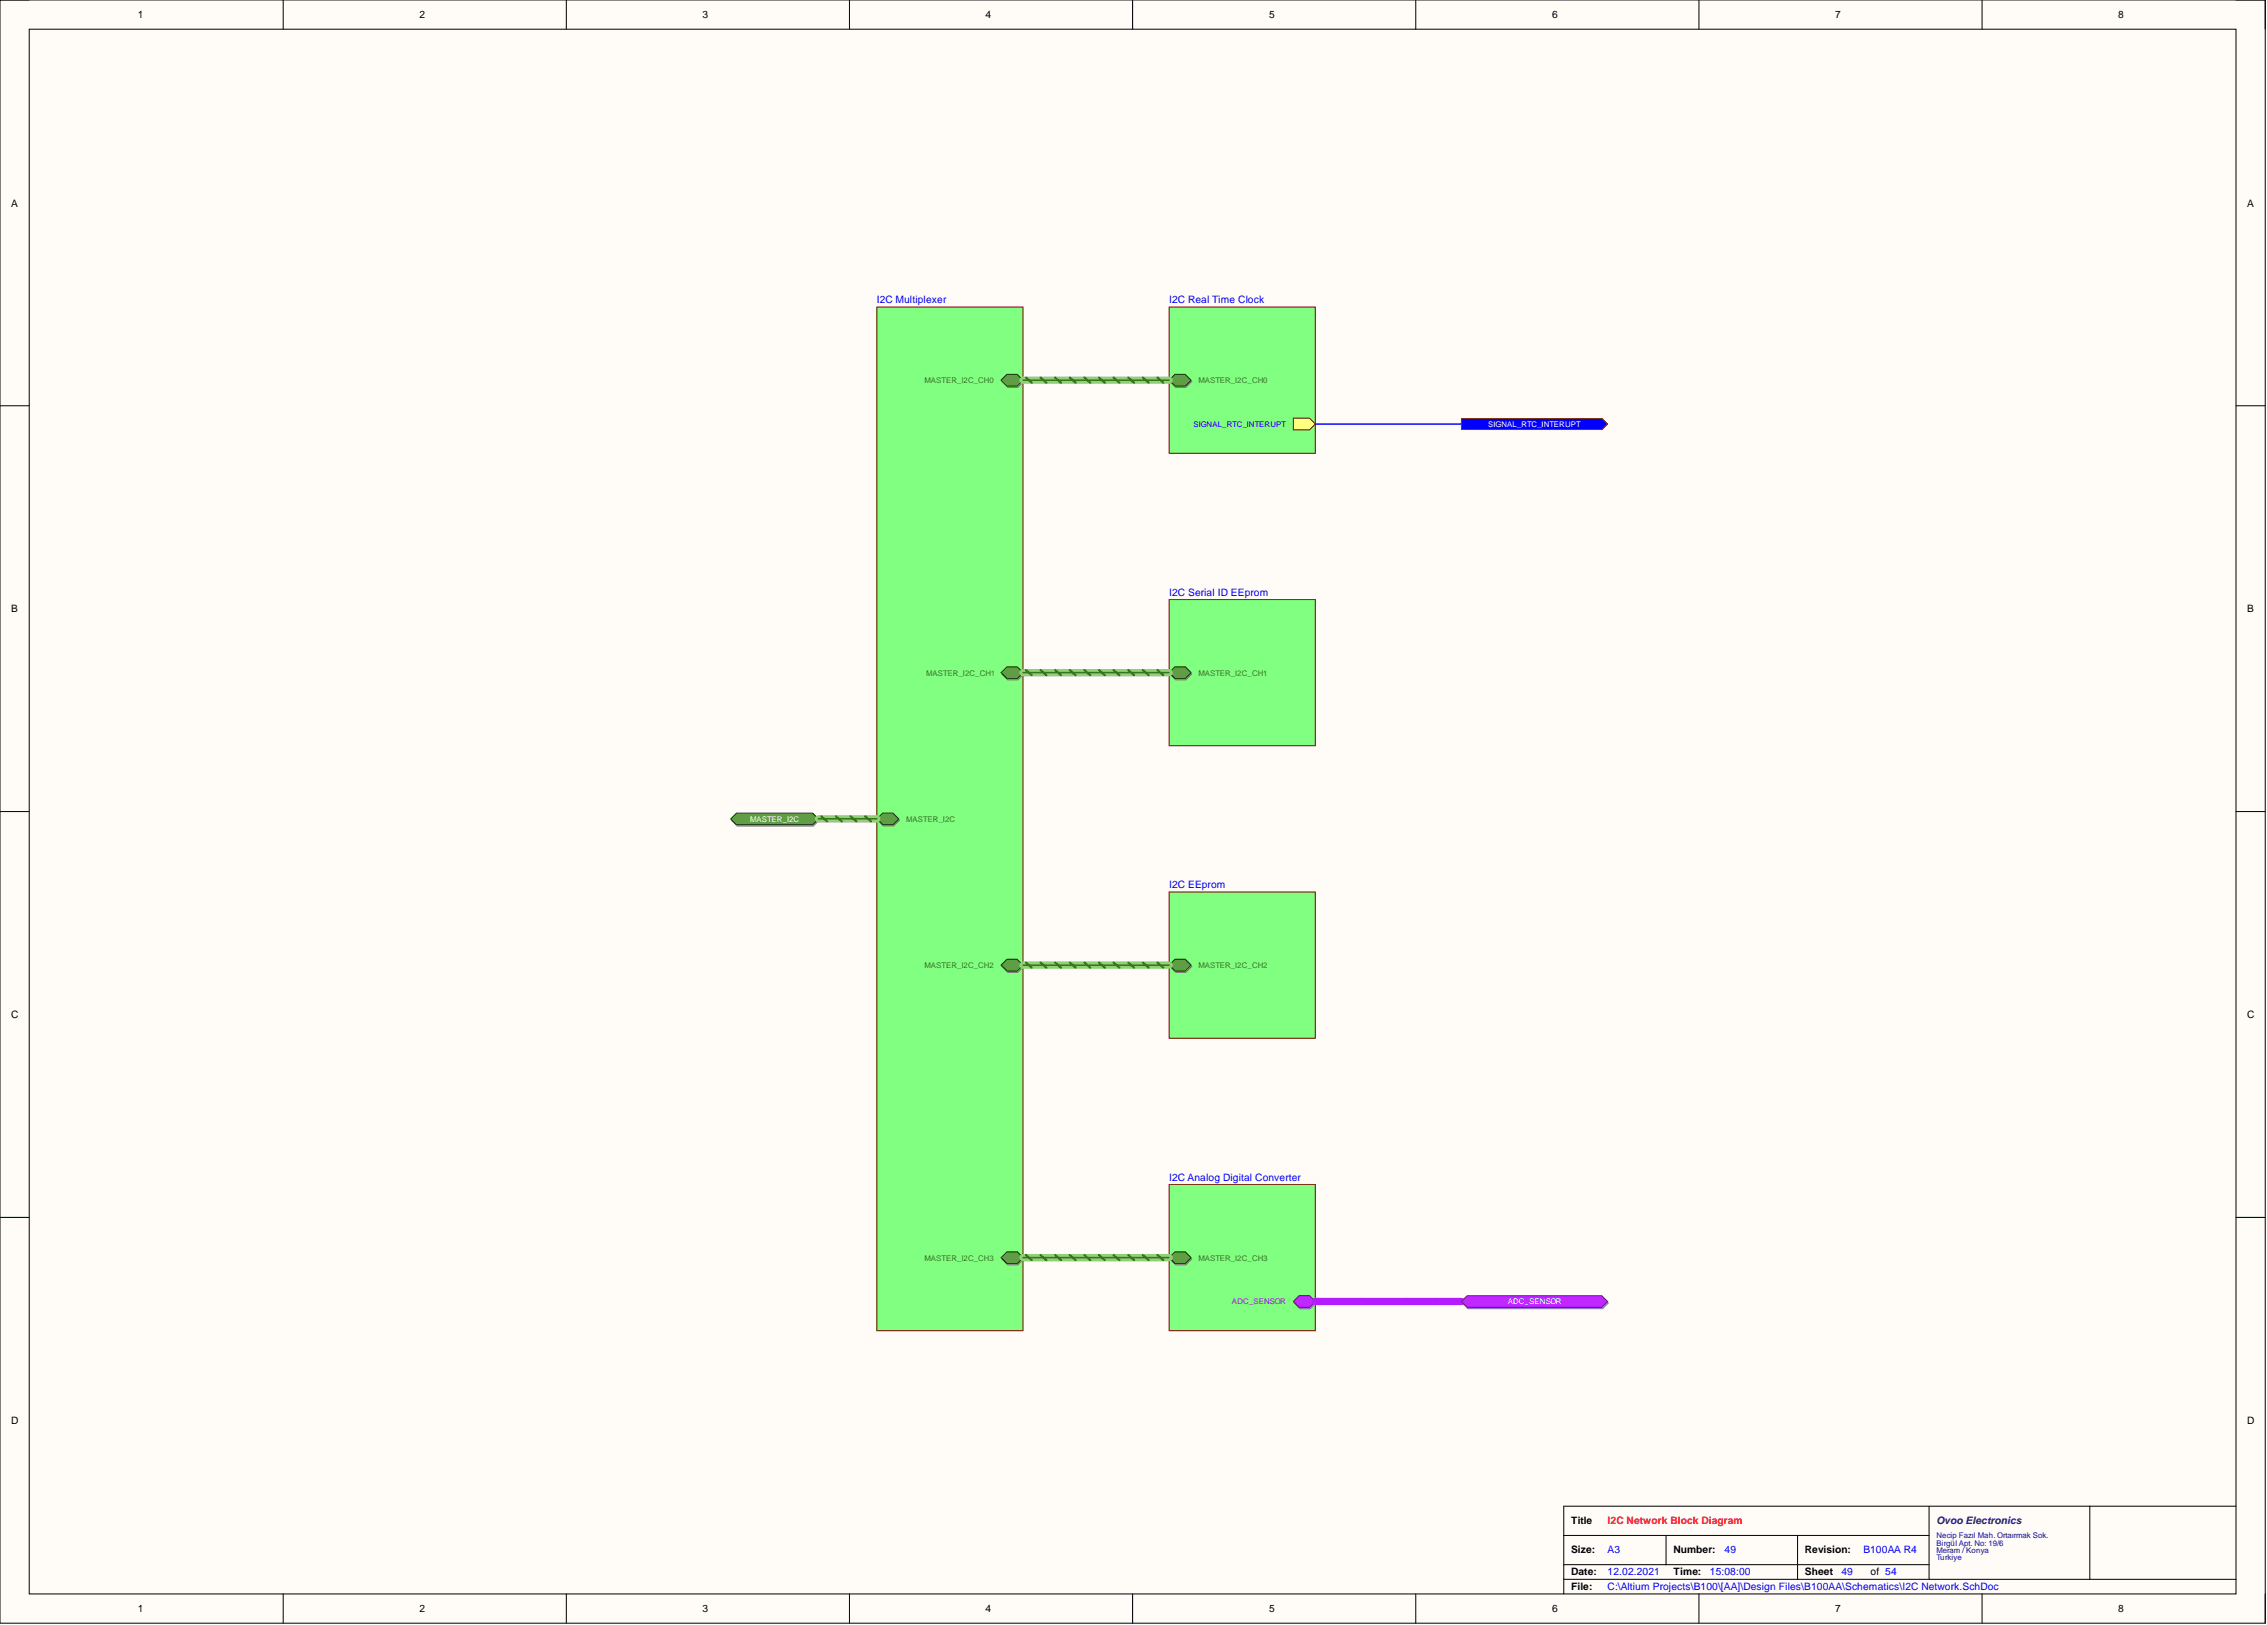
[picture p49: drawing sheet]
<svg xmlns="http://www.w3.org/2000/svg" width="393mm" height="282mm" viewBox="0 0 393 282" stroke-linecap="round" stroke-linejoin="round" font-family="sans-serif">
<defs><g id="words">
<g font-size="1.8">
<text x="23.9" y="3.1">1</text>
<text x="72.8" y="3.1">2</text>
<text x="121.9" y="3.1">3</text>
<text x="171" y="3.1">4</text>
<text x="220.2" y="3.1">5</text>
<text x="269.3" y="3.1">6</text>
<text x="318.4" y="3.1">7</text>
<text x="367.5" y="3.1">8</text>
<text x="1.9" y="35.8">A</text>
<text x="389.9" y="35.8">A</text>
<text x="1.9" y="106.2">B</text>
<text x="389.9" y="106.2">B</text>
<text x="1.9" y="176.6">C</text>
<text x="389.9" y="176.6">C</text>
<text x="1.9" y="247">D</text>
<text x="389.9" y="247">D</text>
<text x="272.6" y="264.4">Title</text>
<text x="272.6" y="269.5">Size:</text>
<text x="290.3" y="269.5">Number:</text>
<text x="313.2" y="269.5">Revision:</text>
<text x="272.6" y="273.3">Date:</text>
<text x="272.6" y="275.8">File:</text>
<text x="290.3" y="273.3">Time:</text>
<text x="313.2" y="273.3">Sheet</text>
<text x="324.6" y="273.3">of 54</text>
<text x="23.9" y="279.6">1</text>
<text x="72.8" y="279.6">2</text>
<text x="121.9" y="279.6">3</text>
<text x="171" y="279.6">4</text>
<text x="220.2" y="279.6">5</text>
<text x="269.3" y="279.6">6</text>
<text x="318.4" y="279.6">7</text>
<text x="367.5" y="279.6">8</text>
</g>
<g font-size="1.8" fill="#00f">
<text x="152.1" y="52.6">I2C Multiplexer</text>
<text x="202.9" y="52.6">I2C Real Time Clock</text>
<text x="202.9" y="103.3">I2C Serial ID EEprom</text>
<text x="202.9" y="154">I2C EEprom</text>
<text x="202.9" y="204.8">I2C Analog Digital Converter</text>
<text x="278.9" y="269.5">A3</text>
<text x="299.2" y="269.5">49</text>
<text x="323.3" y="269.5">B100AA R4</text>
<text x="278.9" y="273.3">12.02.2021</text>
<text x="278.9" y="275.8">C:\Altium Projects\B100\[AA]\Design Files\B100AA\Schematics\I2C Network.SchDoc</text>
<text x="296.7" y="273.3">15:08:00</text>
<text x="319.5" y="273.3">49</text>
</g>
<text font-size="1.8" fill="#f00" x="278.9" y="264.4">I2C Network Block Diagram</text>
<text font-size="1.8" fill="#000080" x="336" y="264.4">Ovoo Electronics</text>
<g font-size="1.4" fill="#38761d">
<text x="160.4" y="66.5">MASTER_I2C_CH0</text>
<text x="207.9" y="66.5">MASTER_I2C_CH0</text>
<text x="160.7" y="117.2">MASTER_I2C_CH1</text>
<text x="207.9" y="117.2">MASTER_I2C_CH1</text>
<text x="157.2" y="142.6">MASTER_I2C</text>
<text x="160.4" y="167.9">MASTER_I2C_CH2</text>
<text x="207.9" y="167.9">MASTER_I2C_CH2</text>
<text x="160.4" y="218.6">MASTER_I2C_CH3</text>
<text x="207.9" y="218.6">MASTER_I2C_CH3</text>
</g>
<text font-size="1.4" fill="#00f" x="207.1" y="74.1">SIGNAL_RTC_INTERUPT</text>
<g font-size="1.4" fill="#fff">
<text x="258.2" y="74.1">SIGNAL_RTC_INTERUPT</text>
<text x="130.2" y="142.6">MASTER_I2C</text>
<text x="261.6" y="226.3">ADC_SENSOR</text>
</g>
<text font-size="1.4" fill="#90f" x="213.8" y="226.3">ADC_SENSOR</text>
<g font-size="1.4" fill="#000080">
<text x="336" y="266.8">Necip Fazıl Mah. Ortaırmak Sok.</text>
<text x="336" y="268.1">Birgül Apt. No: 19/6</text>
<text x="336" y="269.4">Meram / Konya</text>
<text x="336" y="270.6">Turkiye</text>
</g>
</g></defs>
<path d="M0 0h393v281.6h-393z" fill-rule="evenodd" fill="#fffcf8"/>
<path d="M0 0h393v281.6h-393z" fill="none" stroke="#000" stroke-width=".17"/>
<path d="M5.1 5.1h382.9v271.4h-382.9z" fill-rule="evenodd" fill="#fffcf8"/>
<g fill="none" stroke="#000" stroke-width=".17">
<path d="M0 0h5.1M49.1 0v5.1M98.3 0v5.1M147.4 0v5.1M196.5 0v5.1M245.7 0v5.1M294.8 0v5.1M343.9 0v5.1M388 0h5v5.1M5.1 5.1h382.9v271.4h-382.9zM0 70.4h5.1M388 70.4h5"/>
<path d="M0 140.8h5.1M388 140.8h5M0 211.2h5.1M388 211.2h5M49.1 276.5v5.1M98.3 276.5v5.1M147.4 276.5v5.1M196.5 276.5v5.1M245.7 276.5v5.1M271.3 266.3h63.4M271.3 273.9h116.7M271.3 271.4h63.4"/>
<path d="M289.1 266.3v5.1M294.8 276.5v5.1M311.9 266.3v7.6M334.7 261.3v12.6M343.9 276.5v5.1M362.6 261.3v12.6M388 261.3h-116.7v15.2M393 276.5v5.1"/>
</g>
<path d="M152.1 53.3h25.4v177.5h-25.4z" fill-rule="evenodd" fill="#80ff80"/>
<path d="M152.1 53.3h25.4v177.5h-25.4z" fill="none" stroke="#800000" stroke-width=".17"/>
<path d="M174.8 115.9h1.8l1 1-1 1h-1.8l-1-1z" fill-rule="evenodd" fill="#8ba480"/>
<path d="M174.8 115.9h1.8l1 1-1 1h-1.8l-1-1z" fill="none" stroke="#77906c" stroke-width=".17"/>
<path d="M174.7 115.7h1.8l1 1-1 1h-1.8l-1-1z" fill-rule="evenodd" fill="#609e45"/>
<path d="M174.7 115.7h1.8l1 1-1 1h-1.8l-1-1z" fill="none" stroke="#003a00" stroke-width=".17"/>
<path d="M174.8 166.6h1.8l1 1.1-1 1h-1.8l-1-1z" fill-rule="evenodd" fill="#8ba480"/>
<path d="M174.8 166.6h1.8l1 1.1-1 1h-1.8l-1-1z" fill="none" stroke="#77906c" stroke-width=".17"/>
<path d="M174.7 166.4h1.8l1 1-1 1h-1.8l-1-1z" fill-rule="evenodd" fill="#609e45"/>
<path d="M174.7 166.4h1.8l1 1-1 1h-1.8l-1-1z" fill="none" stroke="#003a00" stroke-width=".17"/>
<path d="M174.8 217.4h1.8l1 1-1 1h-1.8l-1-1z" fill-rule="evenodd" fill="#8ba480"/>
<path d="M174.8 217.4h1.8l1 1-1 1h-1.8l-1-1z" fill="none" stroke="#77906c" stroke-width=".17"/>
<path d="M174.7 217.1h1.8l1 1-1 1.1h-1.8l-1-1.1z" fill-rule="evenodd" fill="#609e45"/>
<path d="M174.7 217.1h1.8l1 1-1 1.1h-1.8l-1-1.1z" fill="none" stroke="#003a00" stroke-width=".17"/>
<path d="M174.8 65.2h1.8l1 1-1 1h-1.8l-1-1z" fill-rule="evenodd" fill="#8ba480"/>
<path d="M174.8 65.2h1.8l1 1-1 1h-1.8l-1-1z" fill="none" stroke="#77906c" stroke-width=".17"/>
<path d="M174.7 64.9h1.8l1 1-1 1.1h-1.8l-1-1.1z" fill-rule="evenodd" fill="#609e45"/>
<path d="M174.7 64.9h1.8l1 1-1 1.1h-1.8l-1-1.1z" fill="none" stroke="#003a00" stroke-width=".17"/>
<path d="M153.3 141.3h1.8l1 1-1 1h-1.8l-1-1z" fill-rule="evenodd" fill="#8ba480"/>
<path d="M153.3 141.3h1.8l1 1-1 1h-1.8l-1-1z" fill="none" stroke="#77906c" stroke-width=".17"/>
<path d="M153.2 141h1.7l1 1-1 1.1h-1.7l-1.1-1.1z" fill-rule="evenodd" fill="#609e45"/>
<path d="M153.2 141h1.7l1 1-1 1.1h-1.7l-1.1-1.1z" fill="none" stroke="#003a00" stroke-width=".17"/>
<path d="M202.9 53.3h25.3v25.3h-25.3z" fill-rule="evenodd" fill="#80ff80"/>
<path d="M202.9 53.3h25.3v25.3h-25.3z" fill="none" stroke="#800000" stroke-width=".17"/>
<path d="M224.4 72.5h2.8l1 1.1-1 1h-2.8z" fill-rule="evenodd" fill="#ffff80"/>
<path d="M224.4 72.5h2.8l1 1.1-1 1h-2.8z" fill="none" stroke="#800000" stroke-width=".17"/>
<path d="M204 65.2h1.8l1 1-1 1h-1.8l-1-1z" fill-rule="evenodd" fill="#8ba480"/>
<path d="M204 65.2h1.8l1 1-1 1h-1.8l-1-1z" fill="none" stroke="#77906c" stroke-width=".17"/>
<path d="M203.9 64.9h1.7l1.1 1-1.1 1.1h-1.7l-1-1.1z" fill-rule="evenodd" fill="#609e45"/>
<path d="M203.9 64.9h1.7l1.1 1-1.1 1.1h-1.7l-1-1.1z" fill="none" stroke="#003a00" stroke-width=".17"/>
<path d="M202.9 104h25.3v25.4h-25.3z" fill-rule="evenodd" fill="#80ff80"/>
<path d="M202.9 104h25.3v25.4h-25.3z" fill="none" stroke="#800000" stroke-width=".17"/>
<path d="M204 115.9h1.8l1 1-1 1h-1.8l-1-1z" fill-rule="evenodd" fill="#8ba480"/>
<path d="M204 115.9h1.8l1 1-1 1h-1.8l-1-1z" fill="none" stroke="#77906c" stroke-width=".17"/>
<path d="M203.9 115.7h1.7l1.1 1-1.1 1h-1.7l-1-1z" fill-rule="evenodd" fill="#609e45"/>
<path d="M203.9 115.7h1.7l1.1 1-1.1 1h-1.7l-1-1z" fill="none" stroke="#003a00" stroke-width=".17"/>
<path d="M202.9 154.7h25.3v25.4h-25.3z" fill-rule="evenodd" fill="#80ff80"/>
<path d="M202.9 154.7h25.3v25.4h-25.3z" fill="none" stroke="#800000" stroke-width=".17"/>
<path d="M204 166.6h1.8l1 1.1-1 1h-1.8l-1-1z" fill-rule="evenodd" fill="#8ba480"/>
<path d="M204 166.6h1.8l1 1.1-1 1h-1.8l-1-1z" fill="none" stroke="#77906c" stroke-width=".17"/>
<path d="M203.9 166.4h1.7l1.1 1-1.1 1h-1.7l-1-1z" fill-rule="evenodd" fill="#609e45"/>
<path d="M203.9 166.4h1.7l1.1 1-1.1 1h-1.7l-1-1z" fill="none" stroke="#003a00" stroke-width=".17"/>
<path d="M202.9 205.5h25.3v25.3h-25.3z" fill-rule="evenodd" fill="#80ff80"/>
<path d="M202.9 205.5h25.3v25.3h-25.3z" fill="none" stroke="#800000" stroke-width=".17"/>
<path d="M204 217.4h1.8l1 1-1 1h-1.8l-1-1z" fill-rule="evenodd" fill="#8ba480"/>
<path d="M204 217.4h1.8l1 1-1 1h-1.8l-1-1z" fill="none" stroke="#77906c" stroke-width=".17"/>
<path d="M203.9 217.1h1.7l1.1 1-1.1 1.1h-1.7l-1-1.1z" fill-rule="evenodd" fill="#609e45"/>
<path d="M203.9 217.1h1.7l1.1 1-1.1 1.1h-1.7l-1-1.1z" fill="none" stroke="#003a00" stroke-width=".17"/>
<path d="M225.6 225h1.7l1 1-1 1h-1.7l-1.1-1z" fill-rule="evenodd" fill="#b274ca"/>
<path d="M225.6 225h1.7l1 1-1 1h-1.7l-1.1-1z" fill="none" stroke="#9e60b6" stroke-width=".17"/>
<path d="M225.4 224.7h1.8l1 1.1-1 1h-1.8l-1-1z" fill-rule="evenodd" fill="#c128ff"/>
<path d="M225.4 224.7h1.8l1 1.1-1 1h-1.8l-1-1z" fill="none" stroke="#5d009b" stroke-width=".17"/>
<path d="M127.9 141.3h13.2l1 1-1 1h-13.2l-1-1z" fill-rule="evenodd" fill="#8ba480"/>
<path d="M127.9 141.3h13.2l1 1-1 1h-13.2l-1-1z" fill="none" stroke="#77906c" stroke-width=".17"/>
<path d="M127.8 141h13.2l1 1-1 1h-13.2l-1-1z" fill-rule="evenodd" fill="#609e45"/>
<path d="M127.8 141h13.2l1 1-1 1h-13.2l-1-1z" fill="none" stroke="#003a00" stroke-width=".17"/>
<path d="M177.5 65.9h25.4M177.5 116.7h25.4M142 142h10.1M177.5 167.4h25.4M177.5 218.1h25.4" fill="none" stroke="#92d077" stroke-width="1.3"/>
<g fill="none" stroke="#38761d" stroke-width=".38">
<path d="M178 65.5l1 .9M180.5 65.5l1.1 .9M183.1 65.5l1 .9M185.6 65.5l1 .9M188.2 65.5l1 .9M190.7 65.5l1 .9M193.2 65.5l1 .9M195.8 65.5l1 .9M198.3 65.5l1 .9M200.8 65.5l1 .9M178 116.2l1 .9M180.5 116.2l1.1 .9"/>
<path d="M183.1 116.2l1 .9M185.6 116.2l1 .9M188.2 116.2l1 .9M190.7 116.2l1 .9M193.2 116.2l1 .9M195.8 116.2l1 .9M198.3 116.2l1 .9M200.8 116.2l1 .9M142.5 141.6l1 .9M145 141.6l1.1 .9M147.6 141.6l1 .9M150.1 141.6l1 .9"/>
<path d="M178 167l1 .9M180.5 167l1.1 .9M183.1 167l1 .9M185.6 167l1 .9M188.2 167l1 .9M190.7 167l1 .9M193.2 167l1 .9M195.8 167l1 .9M198.3 167l1 .9M200.8 167l1 .9M178 217.7l1 .9M180.5 217.7l1.1 .9"/>
<path d="M183.1 217.7l1 .9M185.6 217.7l1 .9M188.2 217.7l1 .9M190.7 217.7l1 .9M193.2 217.7l1 .9M195.8 217.7l1 .9M198.3 217.7l1 .9M200.8 217.7l1 .9"/>
</g>
<path d="M177.5 65.9h25.4M177.5 116.7h25.4M142 142h10.1M177.5 167.4h25.4M177.5 218.1h25.4" fill="none" stroke="#38761d" stroke-width=".25"/>
<path d="M228.2 225.8h25.4" fill="none" stroke="#b71eff" stroke-width="1.3"/>
<path d="M228.7 225.3l1 .9M231.3 225.3l1 .9M233.8 225.3l1 .9M236.3 225.3l1 .9M238.9 225.3l1 .9M241.4 225.3l1 .9M243.9 225.3l1.1 .9M246.5 225.3l1 .9M249 225.3l1 .9M251.5 225.3l1.1 .9" fill="none" stroke="#90f" stroke-width=".38"/>
<path d="M228.2 225.8h25.4" fill="none" stroke="#90f" stroke-width=".25"/>
<path d="M228.2 73.6h25.4" fill="none" stroke="#00f" stroke-width=".25"/>
<path d="M253.6 72.6h24.4l.9 1-.9 .9h-24.4z" fill-rule="evenodd" fill="#00f"/>
<path d="M253.6 72.6h24.4l.9 1-.9 .9h-24.4z" fill="none" stroke="#800000" stroke-width=".17"/>
<path d="M253.7 226l1-1h23.4l1 1-1 1h-23.4z" fill-rule="evenodd" fill="#b274ca"/>
<path d="M253.7 226l1-1h23.4l1 1-1 1h-23.4z" fill="none" stroke="#9e60b6" stroke-width=".17"/>
<path d="M253.6 225.8l1-1h23.3l1 1-1 1h-23.3z" fill-rule="evenodd" fill="#c128ff"/>
<path d="M253.6 225.8l1-1h23.3l1 1-1 1h-23.3z" fill="none" stroke="#5d009b" stroke-width=".17"/>
<use href="#words"/>
</svg>
